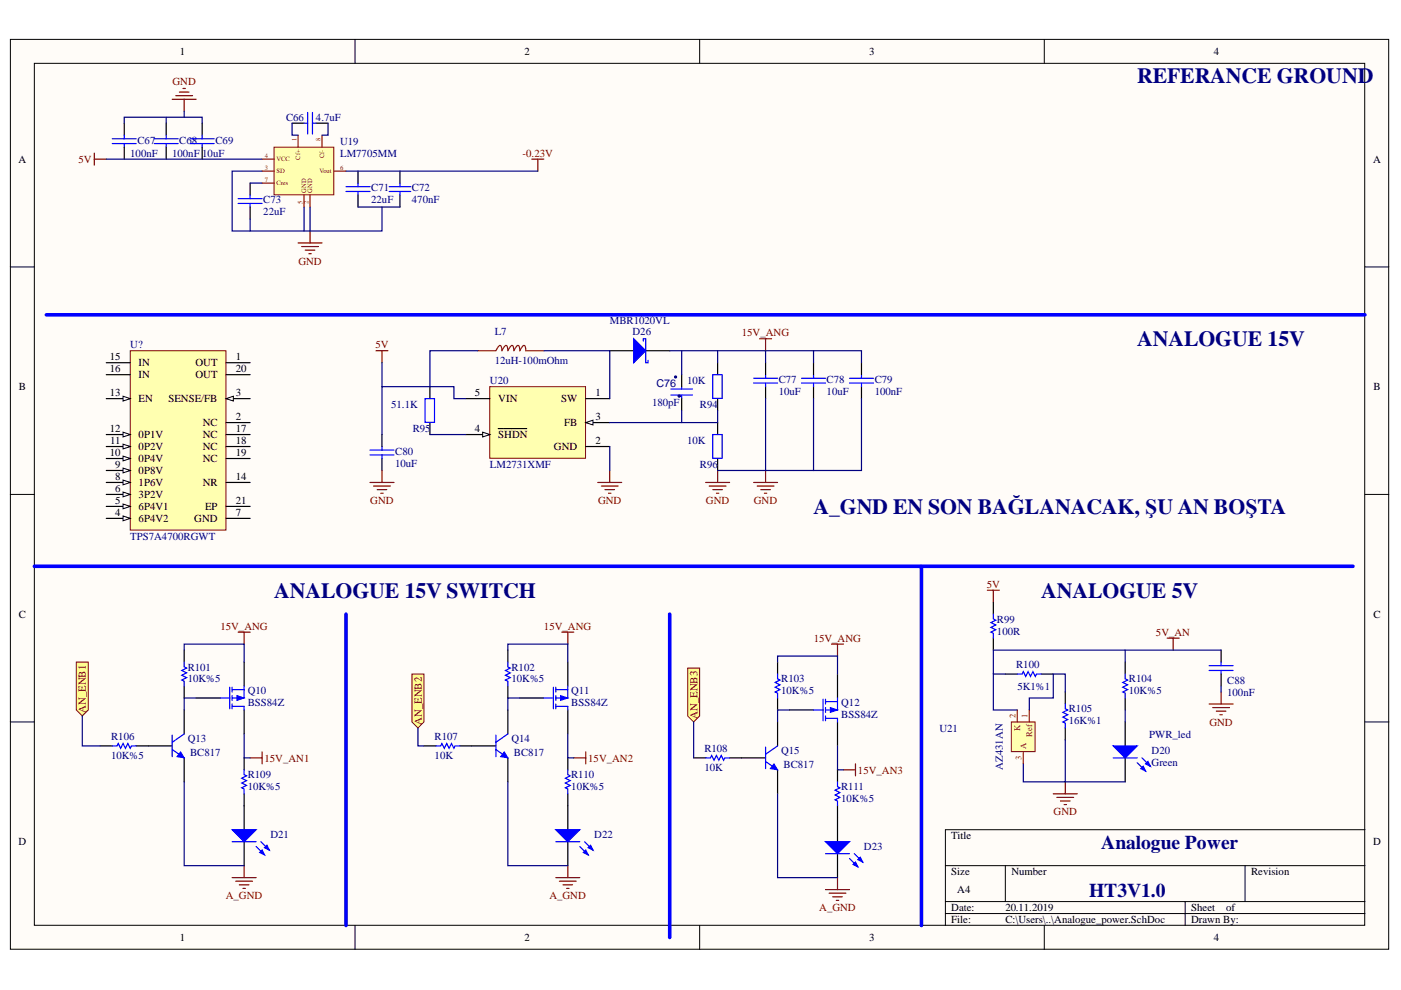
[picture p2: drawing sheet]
<svg xmlns="http://www.w3.org/2000/svg" width="297mm" height="210mm" viewBox="0 0 297 210" stroke-linecap="round" stroke-linejoin="round" font-family="sans-serif">
<defs><g id="words">
<g font-size="4.6" fill="#000080">
<text x="241.1" y="17.5">REFERANCE GROUND</text>
<text x="241.1" y="73.4">ANALOGUE 15V</text>
<text x="172.5" y="108.9">A_GND EN SON BAĞLANACAK, ŞU AN BOŞTA</text>
<text x="58.1" y="126.7">ANALOGUE 15V SWITCH</text>
<text x="220.8" y="126.7">ANALOGUE 5V</text>
</g>
<g font-size="4.1" fill="#000080">
<text x="233.5" y="180.1">Analogue Power</text>
<text x="230.9" y="190.2">HT3V1.0</text>
</g>
<g font-size="2.3">
<text x="38.1" y="11.7">1</text>
<text x="111.2" y="11.7">2</text>
<text x="184.3" y="11.7">3</text>
<text x="257.4" y="11.7">4</text>
<text x="3.9" y="34.5">A</text>
<text x="291.1" y="34.5">A</text>
<text x="23.3" y="76.4">15</text>
<text x="29.4" y="77.7">IN</text>
<text x="41.4" y="77.7">OUT</text>
<text x="50" y="76.4">1</text>
<text x="4" y="82.8">B</text>
<text x="23.3" y="79">16</text>
<text x="29.4" y="80.2">IN</text>
<text x="41.4" y="80.2">OUT</text>
<text x="50" y="79">20</text>
<text x="291.2" y="82.8">B</text>
<text x="23.3" y="84">13</text>
<text x="29.4" y="85.3">EN</text>
<text x="35.7" y="85.3">SENSE/FB</text>
<text x="50" y="89.1">2</text>
<text x="50" y="84">3</text>
<text x="100.7" y="84">5</text>
<text x="105.6" y="85.3">VIN</text>
<text x="119" y="85.3">SW</text>
<text x="126.2" y="84">1</text>
<text x="126.2" y="89.1">3</text>
<text x="23.3" y="91.6">12</text>
<text x="23.4" y="94.2">11</text>
<text x="29.4" y="95.4">0P2V</text>
<text x="29.4" y="92.9">0P1V</text>
<text x="43" y="90.4">NC</text>
<text x="43" y="92.9">NC</text>
<text x="43" y="95.4">NC</text>
<text x="50" y="91.6">17</text>
<text x="50" y="94.2">18</text>
<text x="100.7" y="91.6">4</text>
<text x="105.6" y="92.9">SHDN</text>
<text x="117.4" y="95.4">GND</text>
<text x="119.6" y="90.4">FB</text>
<text x="126.2" y="94.2">2</text>
<text x="23.3" y="96.7">10</text>
<text x="24.4" y="101.8">8</text>
<text x="24.4" y="99.2">9</text>
<text x="29.4" y="100.5">0P8V</text>
<text x="29.4" y="98">0P4V</text>
<text x="43" y="98">NC</text>
<text x="50" y="101.8">14</text>
<text x="50" y="96.7">19</text>
<text x="24.4" y="106.9">5</text>
<text x="24.4" y="104.4">6</text>
<text x="29.4" y="105.6">3P2V</text>
<text x="29.4" y="103.1">1P6V</text>
<text x="43" y="103.1">NR</text>
<text x="50" y="106.9">21</text>
<text x="24.4" y="109.4">4</text>
<text x="29.4" y="110.7">6P4V2</text>
<text x="29.4" y="108.2">6P4V1</text>
<text x="41.2" y="110.7">GND</text>
<text x="43.5" y="108.2">EP</text>
<text x="50" y="109.4">7</text>
<text x="4" y="131">C</text>
<text x="291.2" y="131">C</text>
<text x="3.9" y="179.2">D</text>
<text x="201.7" y="177.9">Title</text>
<text x="291.1" y="179.2">D</text>
<text x="201.7" y="185.6">Size</text>
<text x="214.4" y="185.6">Number</text>
<text x="265.3" y="185.6">Revision</text>
<text x="203" y="189.4">A4</text>
<text x="201.7" y="193.2">Date:</text>
<text x="201.7" y="195.7">File:</text>
<text x="213.2" y="193.2">20.11.2019</text>
<text x="213.2" y="195.7">C:\Users\..\Analogue_power.SchDoc</text>
<text x="252.5" y="193.2">Sheet</text>
<text x="252.5" y="195.7">Drawn By:</text>
<text x="260" y="193.2">of</text>
<text x="38.1" y="199.5">1</text>
<text x="111.2" y="199.5">2</text>
<text x="184.3" y="199.5">3</text>
<text x="257.4" y="199.5">4</text>
</g>
<g font-size="2.3" fill="#800000">
<text x="36.6" y="18">GND</text>
<text x="16.7" y="34.5">5V</text>
<text x="110.8" y="33.3">-0.23V</text>
<text x="63.3" y="56.1">GND</text>
<text x="157.3" y="71.3">15V_ANG</text>
<text x="79.6" y="73.9">5V</text>
<text x="78.5" y="106.9">GND</text>
<text x="126.8" y="106.9">GND</text>
<text x="149.7" y="106.9">GND</text>
<text x="159.8" y="106.9">GND</text>
<text x="209.2" y="124.6">5V</text>
<text x="46.7" y="133.5">15V_ANG</text>
<text x="115.3" y="133.5">15V_ANG</text>
<text x="172.5" y="136.1">15V_ANG</text>
<text x="245.1" y="134.8">5V_AN</text>
<text x="18.2" y="151.2" transform="rotate(-90 18.2 151.2)">AN_ENB1</text>
<text x="89.4" y="153.7" transform="rotate(-90 89.4 153.7)">AN_ENB2</text>
<text x="147.9" y="152.5" transform="rotate(-90 147.9 152.5)">AN_ENB3</text>
<text x="256.4" y="153.8">GND</text>
<text x="56.1" y="161.5">15V_AN1</text>
<text x="124.7" y="161.5">15V_AN2</text>
<text x="181.9" y="164">15V_AN3</text>
<text x="223.4" y="172.9">GND</text>
<text x="47.9" y="190.7">A_GND</text>
<text x="116.5" y="190.7">A_GND</text>
<text x="173.7" y="193.2">A_GND</text>
</g>
<g font-size="2.3" fill="#000080">
<text x="60.6" y="25.6">C66</text>
<text x="67" y="25.6">4.7uF</text>
<text x="27.6" y="33.3">100nF</text>
<text x="29.1" y="30.5">C67</text>
<text x="36.5" y="33.3">100nF</text>
<text x="38" y="30.5">C68</text>
<text x="42.9" y="33.3">10uF</text>
<text x="45.7" y="30.5">C69</text>
<text x="72.1" y="30.7">U19</text>
<text x="72.1" y="33.3">LM7705MM</text>
<text x="78.7" y="40.6">C71</text>
<text x="87.3" y="40.6">C72</text>
<text x="55.8" y="45.7">22uF</text>
<text x="55.8" y="43.1">C73</text>
<text x="78.7" y="43.1">22uF</text>
<text x="87.3" y="43.1">470nF</text>
<text x="104.9" y="71.1">L7</text>
<text x="129.3" y="68.8">MBR1020VL</text>
<text x="134.1" y="71.1">D26</text>
<text x="27.6" y="73.9">U?</text>
<text x="104.9" y="77.2">12uH-100mOhm</text>
<text x="103.9" y="81.5">U20</text>
<text x="139.2" y="82">C76</text>
<text x="145.7" y="81.5">10K</text>
<text x="165.1" y="83.8">10uF</text>
<text x="165.1" y="81.2">C77</text>
<text x="175.3" y="83.8">10uF</text>
<text x="175.3" y="81.2">C78</text>
<text x="185.5" y="83.8">100nF</text>
<text x="185.5" y="81.2">C79</text>
<text x="82.9" y="86.6">51.1K</text>
<text x="138.3" y="86.1">180pF</text>
<text x="148.4" y="86.6">R94</text>
<text x="87.5" y="91.6">R95</text>
<text x="145.7" y="94.2">10K</text>
<text x="83.8" y="99">10uF</text>
<text x="83.8" y="96.5">C80</text>
<text x="103.9" y="99.2">LM2731XMF</text>
<text x="148.4" y="99.2">R96</text>
<text x="27.6" y="114.5">TPS7A4700RGWT</text>
<text x="211.4" y="134.6">100R</text>
<text x="211.4" y="132">R99</text>
<text x="39.8" y="142.2">R101</text>
<text x="108.4" y="142.2">R102</text>
<text x="215.4" y="141.7">R100</text>
<text x="39.8" y="144.7">10K%5</text>
<text x="52.5" y="147.2">Q10</text>
<text x="52.5" y="149.8">BSS84Z</text>
<text x="108.4" y="144.7">10K%5</text>
<text x="121.1" y="147.2">Q11</text>
<text x="121.1" y="149.8">BSS84Z</text>
<text x="165.6" y="147.2">10K%5</text>
<text x="165.6" y="144.7">R103</text>
<text x="178.3" y="149.8">Q12</text>
<text x="215.7" y="146.2">5K1%1</text>
<text x="239.3" y="147.2">10K%5</text>
<text x="239.3" y="144.7">R104</text>
<text x="260.2" y="147.5">100nF</text>
<text x="260.2" y="145">C88</text>
<text x="178.3" y="152.3">BSS84Z</text>
<text x="199.2" y="155.1">U21</text>
<text x="226.6" y="153.6">16K%1</text>
<text x="226.6" y="151">R105</text>
<text x="23.6" y="161">10K%5</text>
<text x="23.6" y="156.9">R106</text>
<text x="39.8" y="157.4">Q13</text>
<text x="40.3" y="160.2">BC817</text>
<text x="92.2" y="161">10K</text>
<text x="92.2" y="156.9">R107</text>
<text x="108.4" y="157.4">Q14</text>
<text x="108.9" y="160.2">BC817</text>
<text x="149.3" y="159.4">R108</text>
<text x="165.6" y="160">Q15</text>
<text x="243.7" y="156.4">PWR_led</text>
<text x="244.2" y="160">D20</text>
<text x="52.5" y="167.6">10K%5</text>
<text x="52.5" y="165">R109</text>
<text x="121.1" y="167.6">10K%5</text>
<text x="121.1" y="165">R110</text>
<text x="149.3" y="163.5">10K</text>
<text x="166.1" y="162.7">BC817</text>
<text x="178.3" y="167.6">R111</text>
<text x="212.6" y="163.2" transform="rotate(-90 212.6 163.2)">AZ431AN</text>
<text x="244.2" y="162.5">Green</text>
<text x="178.3" y="170.1">10K%5</text>
<text x="57.3" y="177.7">D21</text>
<text x="126" y="177.7">D22</text>
<text x="183.2" y="180.2">D23</text>
</g>
<g font-size="1.8" fill="#bf0000">
<text x="215.3" y="152.3" transform="rotate(-90 215.3 152.3)">2</text>
<text x="216.3" y="154.9" transform="rotate(-90 216.3 154.9)">K</text>
<text x="217.9" y="152.3" transform="rotate(-90 217.9 152.3)">1</text>
<text x="216.6" y="161.1" transform="rotate(-90 216.6 161.1)">3</text>
<text x="217.6" y="158.9" transform="rotate(-90 217.6 158.9)">A</text>
<text x="218.9" y="156.2" transform="rotate(-90 218.9 156.2)">Ref</text>
</g>
<g font-size="1.4" fill="#bf0000">
<text x="62.9" y="29.9" transform="rotate(-90 62.9 29.9)">1</text>
<text x="68" y="29.9" transform="rotate(-90 68 29.9)">8</text>
<text x="56.2" y="36">3</text>
<text x="56.2" y="33.5">4</text>
<text x="58.6" y="34.2">VCC</text>
<text x="63.7" y="33.8" transform="rotate(-90 63.7 33.8)">Cf+</text>
<text x="68.7" y="33.5" transform="rotate(-90 68.7 33.5)">Cf-</text>
<text x="72.1" y="36">6</text>
<text x="56.2" y="38.5">7</text>
<text x="58.6" y="36.8">SD</text>
<text x="58.6" y="39.3">Cres</text>
<text x="64.9" y="40.9" transform="rotate(-90 64.9 40.9)">GND</text>
<text x="66.2" y="40.9" transform="rotate(-90 66.2 40.9)">GND</text>
<text x="67.8" y="36.8">Vout</text>
<text x="64.2" y="43.3" transform="rotate(-90 64.2 43.3)">5</text>
<text x="65.4" y="43.3" transform="rotate(-90 65.4 43.3)">2</text>
</g>
</g></defs>
<g fill="#fffcf8" stroke="#000" stroke-width=".21">
<path d="M2.2 8.4h292.2v192.9h-292.2z"/>
<path d="M7.3 13.4h282v182.8h-282z"/>
</g>
<g fill="none" stroke="#000" stroke-width=".21">
<path d="M75.3 8.4v5M148.3 8.4v5M221.4 8.4v5M2.2 56.6h5.1M289.4 56.6h5.1M2.2 104.8h5.1M289.4 104.8h5.1M2.2 153.1h5.1M289.4 153.1h5.1M289.4 175.9h-89v20.3M75.3 196.2v5.1M148.3 196.2v5.1"/>
<path d="M200.4 183.5h89M200.4 191.2h89M200.4 193.7h89M213.1 183.5v7.7M221.4 196.2v5.1M251.3 191.2v5M264 183.5v7.7"/>
</g>
<path d="M58.1 31.2h12.7v10.1h-12.7z" fill="#ffffb0" stroke="#800000" stroke-width=".21"/>
<path d="M55.6 36.3h2.5M55.6 33.7h2.5M55.6 38.8h2.5M63.2 28.7v2.5M68.3 28.7v2.5M70.8 36.3h2.6M64.5 41.4v2.5M65.7 41.4v2.5" fill="none" stroke="#bf0000" stroke-width=".25"/>
<g fill="none" stroke="#000" stroke-width=".25">
<path d="M26.3 26.1v2.6M26.3 31.2v2.5M35.2 26.1v2.6M35.2 31.2v2.5M42.9 26.1v2.6M42.9 31.2v2.5M53 38.8v2.6M61.9 26.1h2.6M67 26.1h2.6M75.9 36.3v2.5M84.8 36.3v2.5M53 43.9v2.5"/>
<path d="M75.9 41.4v2.5M84.8 41.4v2.5M210.6 127.7v2.5M210.6 135.3v2.5M213.1 142.9h2.6M220.8 142.9h2.5M225.9 146.7v2.6M225.9 154.3v2.6"/>
</g>
<g fill="none" stroke="#00f" stroke-width=".25">
<path d="M23.8 30.4h5.1M23.8 29.4h5.1M26.3 28.7v.7M26.3 30.4v.8M32.7 30.4h5.1M32.7 29.4h5.1M35.2 28.7v.7M35.2 30.4v.8M40.3 30.4h5.1M40.3 29.4h5.1M42.9 28.7v.7M42.9 30.4v.8"/>
<path d="M64.5 26.1h.7M65.2 23.8v4.6M66.2 26.1h.8M66.2 23.8v4.6M73.4 39.6h5M75.9 38.8v.8M82.5 39.6h4.6M84.8 38.8v.8M50.5 43.1h5.1M50.5 42.1h5.1M53 41.4v.7M53 43.1v.8"/>
<path d="M73.4 40.6h5M75.9 40.6v.8M82.5 40.6h4.6M84.8 40.6v.8M210.6 130.2v1l.5 .3-1 .5 1 .5-1 .5 1 .5-1 .5 .5 .3v1M215.7 142.9h1l.3-.5 .5 1 .5-1 .5 1 .5-1 .5 1 .3-.5h1M225.9 149.3v1l.5 .2-1.1 .5 1.1 .5-1.1 .6 1.1 .5-1.1 .5 .6 .2v1"/>
</g>
<g fill="none" stroke="#800000" stroke-width=".25">
<path d="M38 19.5h2.1M38.8 18.8h.5M20 32.5v2.5M20 33.7h2.5M36.5 21h5.1M37.3 20.3h3.5M39.1 21v2.6M112.8 33.7h2.5M114 33.7v2.6M63.2 51.5h5.1M64 52.3h3.5M64.7 53h2.1"/>
<path d="M65.5 53.8h.5M65.7 49v2.5M209.3 125.1h2.6M210.6 125.1v2.6"/>
</g>
<path d="M214.4 153.1h5.1v6.3h-5.1z" fill="#ffffb0" stroke="#800000" stroke-width=".21"/>
<path d="M215.7 150.5v2.6M217 159.4v2.6M218.2 150.5v2.6" fill="none" stroke="#bf0000" stroke-width=".25"/>
<path d="M223.3 168.3h5.1M224.1 169.1h3.5M224.8 169.8h2.1M225.6 170.6h.5M225.9 165.8v2.5" fill="none" stroke="#800000" stroke-width=".25"/>
<path d="M238.6 153.1v5M238.6 160.7v5.1" fill="none" stroke="#000" stroke-width=".25"/>
<path d="M236 158.1h5.1l-2.5 2.6z" fill="#00f"/>
<path d="M236 158.1h5.1l-2.5 2.6zM236 160.7h5.1M241.1 161.7l1.8 1.8M242.1 160.7l1.8 1.8" fill="none" stroke="#00f" stroke-width=".25"/>
<path d="M241.9 163l.5-.5 .5 1z" fill="#00f"/>
<path d="M241.9 163l.5-.5 .5 1z" fill="none" stroke="#00f" stroke-width=".25"/>
<path d="M242.9 162l.5-.6 .5 1.1z" fill="#00f"/>
<path d="M238.6 142.9v1l.5 .3-1 .5 1 .5-1 .5 1 .5-1 .5 .5 .3v1M242.9 162l.5-.6 .5 1.1z" fill="none" stroke="#00f" stroke-width=".25"/>
<path d="M238.6 140.4v2.5M238.6 148v2.5" fill="none" stroke="#000" stroke-width=".25"/>
<path d="M50.5 134h2.5M51.8 134v2.6M55.6 159.4v2.6M53 160.7h2.6" fill="none" stroke="#800000" stroke-width=".25"/>
<path d="M16.2 140.4h2.5v10.1l-1.3 1.3-1.2-1.3z" fill-rule="evenodd" fill="#ffff80" stroke="#800000" stroke-width=".21"/>
<path d="M119.1 134h2.6M120.4 134v2.6M124.2 159.4v2.6M121.7 160.7h2.5" fill="none" stroke="#800000" stroke-width=".25"/>
<path d="M87.3 142.9h2.6v10.2l-1.3 1.2-1.3-1.2z" fill-rule="evenodd" fill="#ffff80" stroke="#800000" stroke-width=".21"/>
<path d="M39.1 137.8v2.6M107.7 137.8v2.6M21.3 158.1h2.5M28.9 158.1h7.6M39.1 145.5v2.5M39.1 150.5v5.1M89.9 158.1h2.5M97.5 158.1h2.5M107.7 145.5v2.5M39.1 160.7v5.1" fill="none" stroke="#000" stroke-width=".25"/>
<path d="M23.8 158.1h1l.3-.5 .5 1.1 .5-1.1 .5 1.1 .5-1.1 .5 1.1 .3-.6h1M36.5 158.9l2.6 1.8M36.5 155.9v4.5M39.1 140.4v1l.5 .2-1.1 .6 1.1 .5-1.1 .5 1.1 .5-1.1 .5 .6 .2v1.1M39.1 155.6l-2.6 1.8M92.4 158.1h1l.3-.5 .5 1.1 .5-1.1 .5 1.1 .5-1.1 .5 1.1 .3-.6h1M107.7 140.4v1l.5 .2-1 .6 1 .5-1 .5 1 .5-1 .5 .5 .2v1.1" fill="none" stroke="#00f" stroke-width=".25"/>
<path d="M38.3 159.4l.8 1.3-1.6-.3z" fill="#00f"/>
<path d="M38.3 159.4l.8 1.3-1.6-.3z" fill="none" stroke="#00f" stroke-width=".21"/>
<path d="M100 158.1h5.1M107.7 150.5v5.1M107.7 160.7v5.1" fill="none" stroke="#000" stroke-width=".25"/>
<path d="M105.1 158.9l2.6 1.8M105.1 155.9v4.5M107.7 155.6l-2.6 1.8" fill="none" stroke="#00f" stroke-width=".25"/>
<path d="M106.9 159.4l.8 1.3-1.6-.3z" fill="#00f"/>
<path d="M106.9 159.4l.8 1.3-1.6-.3z" fill="none" stroke="#00f" stroke-width=".21"/>
<path d="M49.2 186.1h5.1M50 186.8h3.5M50.7 187.6h2.1M51.5 188.4h.5M51.8 183.5v2.6" fill="none" stroke="#800000" stroke-width=".25"/>
<path d="M51.8 160.7v2.5M51.8 168.3v7.6M51.8 178.5v5" fill="none" stroke="#000" stroke-width=".25"/>
<path d="M51.8 163.2v1l.5 .3-1 .5 1 .5-1 .5 1 .5-1 .5 .5 .3v1" fill="none" stroke="#00f" stroke-width=".25"/>
<path d="M49.2 175.9h5.1l-2.5 2.6z" fill="#00f"/>
<path d="M49.2 175.9h5.1l-2.5 2.6zM49.2 178.5h5.1M54.3 179.5l1.8 1.8M55.3 178.5l1.8 1.7" fill="none" stroke="#00f" stroke-width=".25"/>
<path d="M55.1 180.7l.5-.5 .5 1.1z" fill="#00f"/>
<path d="M55.1 180.7l.5-.5 .5 1.1z" fill="none" stroke="#00f" stroke-width=".25"/>
<path d="M56.1 179.7l.5-.5 .5 1z" fill="#00f"/>
<path d="M56.1 179.7l.5-.5 .5 1zM120.4 163.2v1l.5 .3-1 .5 1 .5-1 .5 1 .5-1 .5 .5 .3v1" fill="none" stroke="#00f" stroke-width=".25"/>
<path d="M117.8 186.1h5.1M118.6 186.8h3.6M119.4 187.6h2M120.1 188.4h.5M120.4 183.5v2.6" fill="none" stroke="#800000" stroke-width=".25"/>
<path d="M120.4 160.7v2.5M120.4 168.3v7.6M120.4 178.5v5" fill="none" stroke="#000" stroke-width=".25"/>
<path d="M117.8 175.9h5.1l-2.5 2.6z" fill="#00f"/>
<path d="M117.8 175.9h5.1l-2.5 2.6zM117.8 178.5h5.1M122.9 179.5l1.8 1.8M123.9 178.5l1.8 1.7" fill="none" stroke="#00f" stroke-width=".25"/>
<path d="M123.7 180.7l.5-.5 .5 1.1z" fill="#00f"/>
<path d="M123.7 180.7l.5-.5 .5 1.1z" fill="none" stroke="#00f" stroke-width=".25"/>
<path d="M124.7 179.7l.5-.5 .5 1z" fill="#00f"/>
<path d="M46.7 148h2M48.7 145.7v4.6M49.2 149.8h2.6M49.2 146.2h2.6M49.2 145.7v1M49.2 147.5v1M49.2 149.3v1M51.8 145.5v2.5h-2.6M124.7 179.7l.5-.5 .5 1z" fill="none" stroke="#00f" stroke-width=".25"/>
<path d="M41.6 148h5.1M51.8 140.4v5.1M51.8 150.5v5.1" fill="none" stroke="#000" stroke-width=".25"/>
<path d="M50.2 147.5l1.6 .5-1.6 .5z" fill="#00f"/>
<path d="M50.2 147.5l1.6 .5-1.6 .5z" fill="none" stroke="#00f" stroke-width=".21"/>
<path d="M51.8 149.8v.7M115.3 148h2M117.3 145.7v4.6M117.8 149.8h2.6M117.8 146.2h2.6M117.8 145.7v1M117.8 147.5v1M117.8 149.3v1M120.4 145.5v2.5h-2.6" fill="none" stroke="#00f" stroke-width=".25"/>
<path d="M110.2 148h5.1M120.4 140.4v5.1M120.4 150.5v5.1" fill="none" stroke="#000" stroke-width=".25"/>
<path d="M118.9 147.5l1.5 .5-1.5 .5z" fill="#00f"/>
<path d="M118.9 147.5l1.5 .5-1.5 .5z" fill="none" stroke="#00f" stroke-width=".21"/>
<path d="M120.4 149.8v.7M256.4 142.2h5M256.4 141.1h5M258.9 140.4v.7M258.9 142.2v.7" fill="none" stroke="#00f" stroke-width=".25"/>
<path d="M9.8 66.7h279.6M7.3 120.1h279.6M73.4 130.2v66M142 130.2v68.6M195.4 120.1v76.1" fill="none" stroke="#00f" stroke-width=".76"/>
<path d="M176.3 136.6h2.5M177.6 136.6v2.5M247.5 135.3h2.5M248.7 135.3v2.5M256.4 149.3h5M257.1 150h3.6M257.9 150.8h2M258.6 151.5h.6M258.9 146.7v2.6M178.8 163.2h2.6M181.4 162v2.5" fill="none" stroke="#800000" stroke-width=".25"/>
<path d="M258.9 137.8v2.6M258.9 142.9v2.6" fill="none" stroke="#000" stroke-width=".25"/>
<path d="M145.8 141.6h2.5v10.2l-1.2 1.3-1.3-1.3z" fill-rule="evenodd" fill="#ffff80" stroke="#800000" stroke-width=".21"/>
<path d="M164.9 140.4v2.5M164.9 148v2.5M164.9 153.1v5M147.1 160.7h2.5M154.7 160.7h7.6M164.9 163.2v5.1" fill="none" stroke="#000" stroke-width=".25"/>
<path d="M162.3 158.4v4.6M164.9 142.9v1l.5 .3-1 .5 1 .5-1 .5 1 .5-1 .5 .5 .3v1M164.9 158.1l-2.6 1.8M149.6 160.7h1l.3-.5 .5 1 .5-1 .5 1 .5-1 .5 1 .3-.5h1M162.3 161.4l2.6 1.8" fill="none" stroke="#00f" stroke-width=".25"/>
<path d="M164.1 162l.8 1.2-1.6-.2z" fill="#00f"/>
<path d="M164.1 162l.8 1.2-1.6-.2z" fill="none" stroke="#00f" stroke-width=".21"/>
<path d="M175 188.6h5.1M175.8 189.4h3.5M176.6 190.1h2M177.3 190.9h.5M177.6 186.1v2.5" fill="none" stroke="#800000" stroke-width=".25"/>
<path d="M177.6 163.2v2.6M177.6 170.8v7.7M177.6 181v5.1" fill="none" stroke="#000" stroke-width=".25"/>
<path d="M177.6 165.8v1l.5 .2-1 .5 1 .6-1 .5 1 .5-1 .5 .5 .2v1" fill="none" stroke="#00f" stroke-width=".25"/>
<path d="M175 178.5h5.1l-2.5 2.5z" fill="#00f"/>
<path d="M175 178.5h5.1l-2.5 2.5zM175 181h5.1M180.1 182l1.8 1.8M181.1 181l1.8 1.8" fill="none" stroke="#00f" stroke-width=".25"/>
<path d="M180.9 183.3l.5-.5 .5 1z" fill="#00f"/>
<path d="M180.9 183.3l.5-.5 .5 1z" fill="none" stroke="#00f" stroke-width=".25"/>
<path d="M181.9 182.3l.5-.5 .5 1z" fill="#00f"/>
<path d="M172.5 150.5h2M174.5 148.2v4.6M175 152.3h2.6M175 148.8h2.6M175 148.2v1.1M175 150v1M175 151.8v1M177.6 148v2.5h-2.6M181.9 182.3l.5-.5 .5 1z" fill="none" stroke="#00f" stroke-width=".25"/>
<path d="M167.4 150.5h5.1M177.6 142.9v5.1M177.6 153.1v5" fill="none" stroke="#000" stroke-width=".25"/>
<path d="M176 150l1.6 .5-1.6 .5z" fill="#00f"/>
<path d="M176 150l1.6 .5-1.6 .5z" fill="none" stroke="#00f" stroke-width=".21"/>
<path d="M177.6 152.3v.8" fill="none" stroke="#00f" stroke-width=".25"/>
<g fill="none" stroke="#000080" stroke-width=".25">
<path d="M22.5 33.7h33.1M35.2 24.9v1.2M39.1 23.6v1.3M53 38.8h2.6M55.6 36.3h-6.4v12.7h3.8M61.9 26.1v2.6h1.3M69.6 26.1v2.6h-1.3M64.5 43.9v5.1M65.7 43.9v5.1M75.9 43.9h8.9M81 43.9v5.1h-28v-2.6M39.1 137.8v-1.2h12.7v3.8"/>
<path d="M107.7 137.8v-1.2h12.7v3.8M238.6 137.8v2.6M17.4 151.8v6.3h3.9M41.6 148h-2.5v2.5M51.8 155.6v5.1h1.2M88.6 154.3v3.8h1.3M110.2 148h-2.5v2.5M120.4 155.6v5.1h1.3M147.1 153.1v7.6M164.9 140.4v-1.3h12.7v3.8M167.4 150.5h-2.5v2.6M177.6 158.1v5.1h1.2"/>
<path d="M213.1 142.9h-2.5v7.6h5.1M225.9 156.9v8.9h-8.9v-3.8M225.9 146.7v-3.8h-2.6v5.1h-5.1v2.5M238.6 150.5v2.6M258.9 145.5v1.2M39.1 165.8v17.7h12.7M107.7 165.8v17.7h12.7M164.9 168.3v17.8h12.7M225.9 165.8h12.7"/>
</g>
<path d="M129.3 74.4h5.1M136.9 74.4h5.1" fill="none" stroke="#000" stroke-width=".25"/>
<path d="M134.4 71.8l2.5 2.6-2.5 2.5z" fill="#00f"/>
<path d="M134.4 71.8l2.5 2.6-2.5 2.5zM136.4 72.3v-.5h.5v5.1h.5v-.5" fill="none" stroke="#00f" stroke-width=".25"/>
<path d="M103.8 82h20.3v15.2h-20.3z" fill="#ffffb0" stroke="#800000" stroke-width=".21"/>
<path d="M124.2 84.5h5.1M124.2 89.6h5.1" fill="none" stroke="#000" stroke-width=".25"/>
<path d="M124.2 89.6l1.5-.5v1z" fill="#fffcf8"/>
<path d="M124.2 89.6l1.5-.5v1z" fill="none" stroke="#000" stroke-width=".21"/>
<path d="M98.8 92.1h5.1" fill="none" stroke="#000" stroke-width=".25"/>
<path d="M102.3 91.6l1.6 .5-1.6 .5z" fill="#fffcf8"/>
<path d="M102.3 91.6l1.6 .5-1.6 .5z" fill="none" stroke="#000" stroke-width=".21"/>
<g fill="none" stroke="#000" stroke-width=".25">
<path d="M144.5 79.4v2.6M152.2 76.9v2.5M162.3 76.9v2.5M172.5 76.9v2.5M182.7 76.9v2.5M81 92.1v2.6M81 97.2v2.6M91.2 82v2.5M91.2 89.6v2.5M98.8 84.5h5.1M105.6 90.9h1.1M106.9 90.9h3.1"/>
<path d="M110.1 90.9h1.6M124.2 94.7h5.1M144.5 84.5v2.6M152.2 84.5v2.6M152.2 89.6v2.5M152.2 97.2v2.6M162.3 82v2.5M172.5 82v2.5M182.7 82v2.5"/>
</g>
<g fill="none" stroke="#00f" stroke-width=".25">
<path d="M151.1 79.4h2v5.1h-2zM162.3 79.4v.8M172.5 79.4v.8M182.7 79.4v.8M78.4 95.4h5.1M78.4 96.5h5.1M81 94.7v.7M81 96.5v.7M90.1 84.5h2v5h-2zM142.2 83.8h4.6M142.2 82.5h4.6M144.5 82v.5"/>
<path d="M144.5 83.8v.7M151.1 92.1h2v5.1h-2zM159.8 80.2h5.1M159.8 81.2h5.1M162.3 81.2v.8M169.9 80.2h5.1M169.9 81.2h5.1M172.5 81.2v.8M180.1 80.2h5.1M180.1 81.2h5.1M182.7 81.2v.8"/>
</g>
<path d="M101.3 74.4h3.8l.5-.8a.42 .42 0 0 1 .5-.3 .42 .42 0 0 1 .3 .6v.5l.4-.8a.42 .42 0 0 1 .6-.3 .42 .42 0 0 1 .2 .6l.1 .5 .4-.8a.42 .42 0 0 1 .5-.3 .42 .42 0 0 1 .3 .6v.5l.5-.8a.42 .42 0 0 1 .5-.3 .42 .42 0 0 1 .3 .6v.5l.4-.8a.42 .42 0 0 1 .6-.3 .42 .42 0 0 1 .2 .6l.1 .5h3.8" fill="none" stroke="#bf0000" stroke-width=".25"/>
<g fill="none" stroke="#000080" stroke-width=".25">
<path d="M26.3 26.1v-1.2h16.6v1.2M73.4 36.3h40.6M81 76.9v5.1M101.3 74.4h-10.1v7.6h5v2.5h2.6M115.3 74.4h14v10.1M142 74.4h10.2v2.5M144.5 74.4v5M152.2 74.4h10.1v2.5M162.3 74.4h10.2v2.5M172.5 74.4h10.2v2.5M91.2 82h-10.2v10.1M91.2 92.1h7.6"/>
<path d="M129.3 94.7v5.1M144.5 87.1v2.5M152.2 87.1v2.5h-22.9M152.2 99.8h10.1M162.3 84.5v15.3h10.2v-15.3M182.7 84.5v15.3h-10.2M258.9 137.8h-48.3v5.1"/>
</g>
<g fill="none" stroke="#800000" stroke-width=".25">
<path d="M79.7 74.4h2.6M81 74.4v2.5M161 71.8h2.6M162.3 71.8v2.6M81 99.8v2.5M129.3 99.8v2.5M152.2 99.8v2.5M162.3 99.8v2.5M78.4 102.3h5.1M79.2 103.1h3.6M80 103.8h2M80.7 104.6h.5"/>
<path d="M126.7 102.3h5.1M127.5 103.1h3.6M128.3 103.8h2M129 104.6h.5M149.6 102.3h5.1M150.4 103.1h3.5M151.1 103.8h2.1M151.9 104.6h.5M159.8 102.3h5.1M160.5 103.1h3.6M161.3 103.8h2M162.1 104.6h.5"/>
</g>
<g fill="#000080" stroke="#000080" stroke-width=".21">
<circle cx="143.2" cy="79.9" r=".23"/>
<circle cx="144" cy="84" r=".23"/>
</g>
<path d="M27.6 74.4h20.3v38h-20.3z" fill="#ffffb0" stroke="#800000" stroke-width=".21"/>
<path d="M47.9 76.9h5.1M47.9 89.6h5.1M47.9 84.5h5.1" fill="none" stroke="#000" stroke-width=".25"/>
<path d="M47.9 84.5l1.6-.5v1z" fill="#fffcf8"/>
<path d="M47.9 84.5l1.6-.5v1z" fill="none" stroke="#000" stroke-width=".21"/>
<path d="M22.5 109.9h5.1" fill="none" stroke="#000" stroke-width=".25"/>
<path d="M26.1 109.4l1.5 .5-1.5 .5z" fill="#fffcf8"/>
<path d="M26.1 109.4l1.5 .5-1.5 .5z" fill="none" stroke="#000" stroke-width=".21"/>
<path d="M22.5 107.4h5.1" fill="none" stroke="#000" stroke-width=".25"/>
<path d="M26.1 106.9l1.5 .5-1.5 .5z" fill="#fffcf8"/>
<path d="M26.1 106.9l1.5 .5-1.5 .5z" fill="none" stroke="#000" stroke-width=".21"/>
<path d="M22.5 104.8h5.1" fill="none" stroke="#000" stroke-width=".25"/>
<path d="M26.1 104.3l1.5 .5-1.5 .5z" fill="#fffcf8"/>
<path d="M26.1 104.3l1.5 .5-1.5 .5z" fill="none" stroke="#000" stroke-width=".21"/>
<path d="M22.5 102.3h5.1M47.9 109.9h5.1" fill="none" stroke="#000" stroke-width=".25"/>
<path d="M26.1 101.8l1.5 .5-1.5 .5z" fill="#fffcf8"/>
<path d="M26.1 101.8l1.5 .5-1.5 .5z" fill="none" stroke="#000" stroke-width=".21"/>
<path d="M22.5 99.8h5.1" fill="none" stroke="#000" stroke-width=".25"/>
<path d="M26.1 99.2l1.5 .6-1.5 .5z" fill="#fffcf8"/>
<path d="M26.1 99.2l1.5 .6-1.5 .5z" fill="none" stroke="#000" stroke-width=".21"/>
<path d="M22.5 97.2h5.1" fill="none" stroke="#000" stroke-width=".25"/>
<path d="M26.1 96.7l1.5 .5-1.5 .5z" fill="#fffcf8"/>
<path d="M26.1 96.7l1.5 .5-1.5 .5z" fill="none" stroke="#000" stroke-width=".21"/>
<path d="M22.5 94.7h5.1" fill="none" stroke="#000" stroke-width=".25"/>
<path d="M26.1 94.2l1.5 .5-1.5 .5z" fill="#fffcf8"/>
<path d="M26.1 94.2l1.5 .5-1.5 .5z" fill="none" stroke="#000" stroke-width=".21"/>
<path d="M22.5 92.1h5.1" fill="none" stroke="#000" stroke-width=".25"/>
<path d="M26.1 91.6l1.5 .5-1.5 .5z" fill="#fffcf8"/>
<path d="M26.1 91.6l1.5 .5-1.5 .5z" fill="none" stroke="#000" stroke-width=".21"/>
<path d="M22.5 84.5h5.1" fill="none" stroke="#000" stroke-width=".25"/>
<path d="M26.1 84l1.5 .5-1.5 .5z" fill="#fffcf8"/>
<path d="M26.1 84l1.5 .5-1.5 .5z" fill="none" stroke="#000" stroke-width=".21"/>
<path d="M22.5 76.9h5.1M22.5 79.4h5.1M47.9 79.4h5.1M47.9 92.1h5.1M47.9 94.7h5.1M47.9 97.2h5.1M47.9 102.3h5.1M47.9 107.4h5.1" fill="none" stroke="#000" stroke-width=".25"/>
<use href="#words"/>
</svg>
